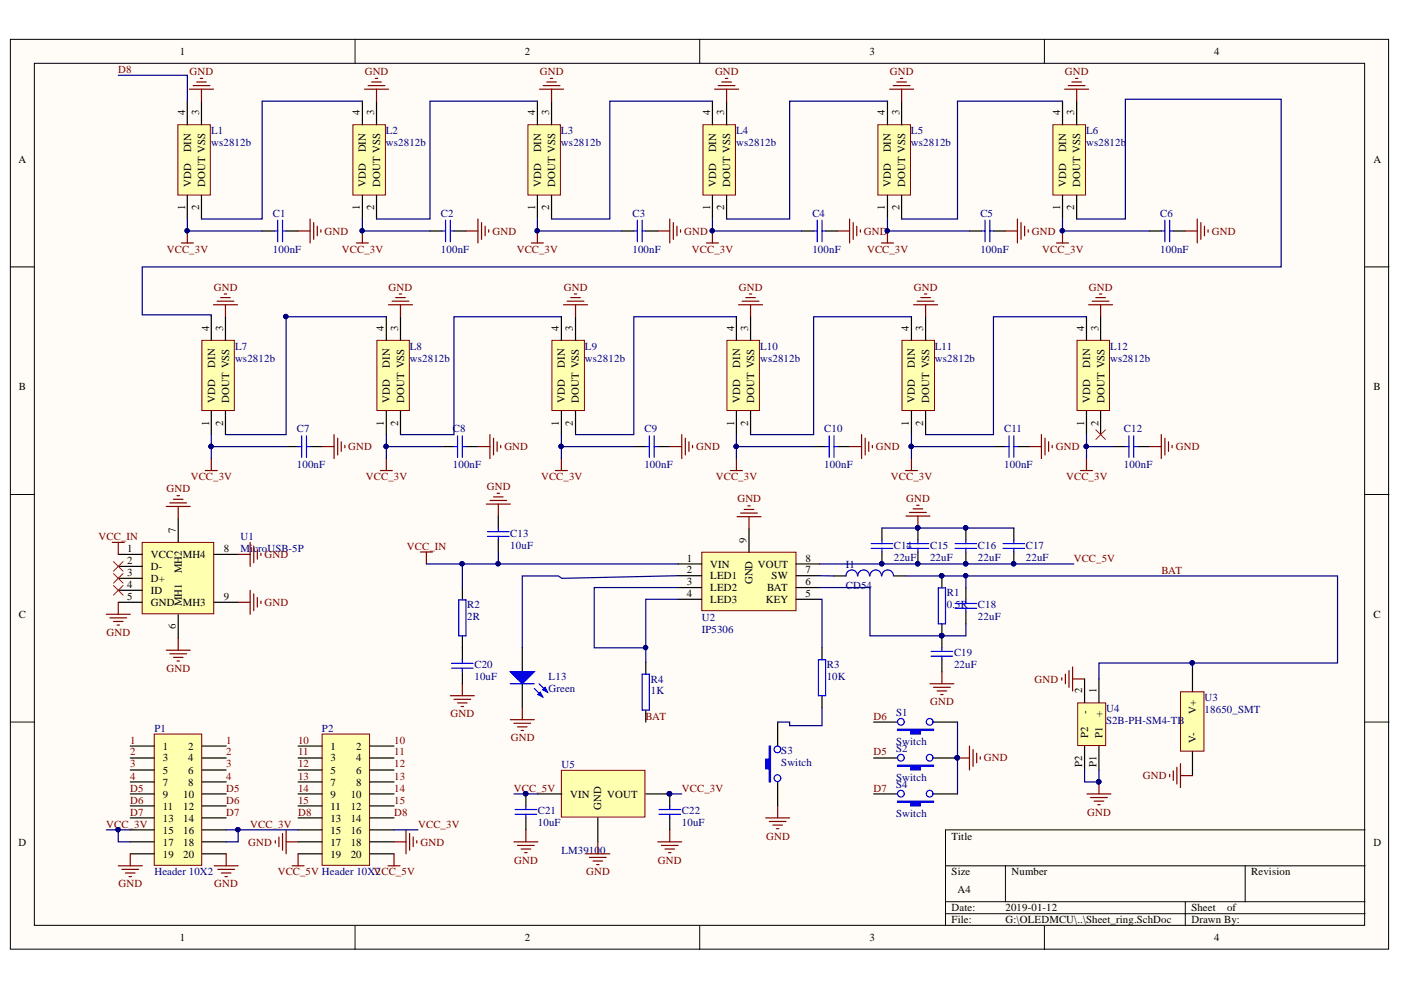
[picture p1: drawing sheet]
<svg xmlns="http://www.w3.org/2000/svg" width="297mm" height="210mm" viewBox="0 0 297 210" stroke-linecap="round" stroke-linejoin="round" font-family="sans-serif">
<defs><g id="words">
<g font-size="2.3">
<text x="38.2" y="11.7">1</text>
<text x="111.2" y="11.7">2</text>
<text x="184.3" y="11.7">3</text>
<text x="257.4" y="11.7">4</text>
<text x="39.3" y="24.4" transform="rotate(-90 39.3 24.4)">4</text>
<text x="42.2" y="24.4" transform="rotate(-90 42.2 24.4)">3</text>
<text x="76.3" y="24.4" transform="rotate(-90 76.3 24.4)">4</text>
<text x="79.4" y="24.4" transform="rotate(-90 79.4 24.4)">3</text>
<text x="113.4" y="24.4" transform="rotate(-90 113.4 24.4)">4</text>
<text x="116.4" y="24.4" transform="rotate(-90 116.4 24.4)">3</text>
<text x="150.6" y="24.4" transform="rotate(-90 150.6 24.4)">4</text>
<text x="153.5" y="24.4" transform="rotate(-90 153.5 24.4)">3</text>
<text x="187.6" y="24.4" transform="rotate(-90 187.6 24.4)">4</text>
<text x="190.7" y="24.4" transform="rotate(-90 190.7 24.4)">3</text>
<text x="224.8" y="24.4" transform="rotate(-90 224.8 24.4)">4</text>
<text x="227.7" y="24.4" transform="rotate(-90 227.7 24.4)">3</text>
<text x="3.9" y="34.5">A</text>
<text x="40.5" y="32.3" transform="rotate(-90 40.5 32.3)">DIN</text>
<text x="77.6" y="32.3" transform="rotate(-90 77.6 32.3)">DIN</text>
<text x="114.7" y="32.3" transform="rotate(-90 114.7 32.3)">DIN</text>
<text x="151.8" y="32.3" transform="rotate(-90 151.8 32.3)">DIN</text>
<text x="188.9" y="32.3" transform="rotate(-90 188.9 32.3)">DIN</text>
<text x="226" y="32.3" transform="rotate(-90 226 32.3)">DIN</text>
<text x="291.2" y="34.5">A</text>
<text x="40.5" y="39.6" transform="rotate(-90 40.5 39.6)">VDD</text>
<text x="43.5" y="39.6" transform="rotate(-90 43.5 39.6)">DOUT VSS</text>
<text x="77.6" y="39.6" transform="rotate(-90 77.6 39.6)">VDD</text>
<text x="80.6" y="39.6" transform="rotate(-90 80.6 39.6)">DOUT VSS</text>
<text x="114.7" y="39.6" transform="rotate(-90 114.7 39.6)">VDD</text>
<text x="117.7" y="39.6" transform="rotate(-90 117.7 39.6)">DOUT VSS</text>
<text x="151.8" y="39.6" transform="rotate(-90 151.8 39.6)">VDD</text>
<text x="154.8" y="39.6" transform="rotate(-90 154.8 39.6)">DOUT VSS</text>
<text x="188.9" y="39.6" transform="rotate(-90 188.9 39.6)">VDD</text>
<text x="191.9" y="39.6" transform="rotate(-90 191.9 39.6)">DOUT VSS</text>
<text x="226" y="39.6" transform="rotate(-90 226 39.6)">VDD</text>
<text x="229" y="39.6" transform="rotate(-90 229 39.6)">DOUT VSS</text>
<text x="39.3" y="44.6" transform="rotate(-90 39.3 44.6)">1</text>
<text x="42.2" y="44.6" transform="rotate(-90 42.2 44.6)">2</text>
<text x="76.3" y="44.6" transform="rotate(-90 76.3 44.6)">1</text>
<text x="79.4" y="44.6" transform="rotate(-90 79.4 44.6)">2</text>
<text x="113.4" y="44.6" transform="rotate(-90 113.4 44.6)">1</text>
<text x="116.4" y="44.6" transform="rotate(-90 116.4 44.6)">2</text>
<text x="150.6" y="44.6" transform="rotate(-90 150.6 44.6)">1</text>
<text x="153.5" y="44.6" transform="rotate(-90 153.5 44.6)">2</text>
<text x="187.6" y="44.6" transform="rotate(-90 187.6 44.6)">1</text>
<text x="190.7" y="44.6" transform="rotate(-90 190.7 44.6)">2</text>
<text x="224.8" y="44.6" transform="rotate(-90 224.8 44.6)">1</text>
<text x="227.7" y="44.6" transform="rotate(-90 227.7 44.6)">2</text>
<text x="44.3" y="70.2" transform="rotate(-90 44.3 70.2)">4</text>
<text x="47.3" y="70.2" transform="rotate(-90 47.3 70.2)">3</text>
<text x="81.4" y="70.2" transform="rotate(-90 81.4 70.2)">4</text>
<text x="84.4" y="70.2" transform="rotate(-90 84.4 70.2)">3</text>
<text x="118.5" y="70.2" transform="rotate(-90 118.5 70.2)">4</text>
<text x="121.5" y="70.2" transform="rotate(-90 121.5 70.2)">3</text>
<text x="155.7" y="70.2" transform="rotate(-90 155.7 70.2)">4</text>
<text x="158.6" y="70.2" transform="rotate(-90 158.6 70.2)">3</text>
<text x="192.7" y="70.2" transform="rotate(-90 192.7 70.2)">4</text>
<text x="195.8" y="70.2" transform="rotate(-90 195.8 70.2)">3</text>
<text x="229.8" y="70.2" transform="rotate(-90 229.8 70.2)">4</text>
<text x="232.9" y="70.2" transform="rotate(-90 232.9 70.2)">3</text>
<text x="4" y="82.7">B</text>
<text x="45.6" y="78" transform="rotate(-90 45.6 78)">DIN</text>
<text x="82.6" y="78" transform="rotate(-90 82.6 78)">DIN</text>
<text x="119.8" y="78" transform="rotate(-90 119.8 78)">DIN</text>
<text x="156.9" y="78" transform="rotate(-90 156.9 78)">DIN</text>
<text x="194" y="78" transform="rotate(-90 194 78)">DIN</text>
<text x="231.1" y="78" transform="rotate(-90 231.1 78)">DIN</text>
<text x="291.2" y="82.7">B</text>
<text x="45.6" y="85.4" transform="rotate(-90 45.6 85.4)">VDD</text>
<text x="48.6" y="85.4" transform="rotate(-90 48.6 85.4)">DOUT VSS</text>
<text x="82.6" y="85.4" transform="rotate(-90 82.6 85.4)">VDD</text>
<text x="85.7" y="85.4" transform="rotate(-90 85.7 85.4)">DOUT VSS</text>
<text x="119.8" y="85.4" transform="rotate(-90 119.8 85.4)">VDD</text>
<text x="122.7" y="85.4" transform="rotate(-90 122.7 85.4)">DOUT VSS</text>
<text x="156.9" y="85.4" transform="rotate(-90 156.9 85.4)">VDD</text>
<text x="159.9" y="85.4" transform="rotate(-90 159.9 85.4)">DOUT VSS</text>
<text x="194" y="85.4" transform="rotate(-90 194 85.4)">VDD</text>
<text x="197" y="85.4" transform="rotate(-90 197 85.4)">DOUT VSS</text>
<text x="231.1" y="85.4" transform="rotate(-90 231.1 85.4)">VDD</text>
<text x="234.2" y="85.4" transform="rotate(-90 234.2 85.4)">DOUT VSS</text>
<text x="44.3" y="90.4" transform="rotate(-90 44.3 90.4)">1</text>
<text x="47.3" y="90.4" transform="rotate(-90 47.3 90.4)">2</text>
<text x="81.4" y="90.4" transform="rotate(-90 81.4 90.4)">1</text>
<text x="84.4" y="90.4" transform="rotate(-90 84.4 90.4)">2</text>
<text x="118.5" y="90.4" transform="rotate(-90 118.5 90.4)">1</text>
<text x="121.5" y="90.4" transform="rotate(-90 121.5 90.4)">2</text>
<text x="155.7" y="90.4" transform="rotate(-90 155.7 90.4)">1</text>
<text x="158.6" y="90.4" transform="rotate(-90 158.6 90.4)">2</text>
<text x="192.7" y="90.4" transform="rotate(-90 192.7 90.4)">1</text>
<text x="195.8" y="90.4" transform="rotate(-90 195.8 90.4)">2</text>
<text x="229.8" y="90.4" transform="rotate(-90 229.8 90.4)">1</text>
<text x="232.9" y="90.4" transform="rotate(-90 232.9 90.4)">2</text>
<text x="37.3" y="112.9" transform="rotate(-90 37.3 112.9)">7</text>
<text x="27" y="117.1">1</text>
<text x="27" y="119.6">2</text>
<text x="32" y="118.3">VCC</text>
<text x="38.7" y="118.3">MH4</text>
<text x="47.5" y="117.1">8</text>
<text x="145.6" y="119.1">1</text>
<text x="158.3" y="115" transform="rotate(-90 158.3 115)">9</text>
<text x="170.8" y="119.1">8</text>
<text x="27" y="122.1">3</text>
<text x="27" y="124.7">4</text>
<text x="32" y="120.9">D-</text>
<text x="32" y="123.4">D+</text>
<text x="32" y="125.9">ID</text>
<text x="38.6" y="121.5" transform="rotate(-90 38.6 121.5)">MH2</text>
<text x="145.6" y="121.5">2</text>
<text x="145.6" y="124.1">3</text>
<text x="150.6" y="120.4">VIN</text>
<text x="150.6" y="122.8">LED1</text>
<text x="150.6" y="125.4">LED2</text>
<text x="159.5" y="123.8" transform="rotate(-90 159.5 123.8)">GND</text>
<text x="160.6" y="120.4">VOUT</text>
<text x="162.7" y="125.4">BAT</text>
<text x="163.6" y="122.8">SW</text>
<text x="170.8" y="124.1">6</text>
<text x="170.8" y="121.5">7</text>
<text x="4" y="131">C</text>
<text x="27" y="127.2">5</text>
<text x="32" y="128.5">GND</text>
<text x="38.6" y="128.6" transform="rotate(-90 38.6 128.6)">MH1</text>
<text x="38.7" y="128.5">MH3</text>
<text x="47.5" y="127.2">9</text>
<text x="145.6" y="126.5">4</text>
<text x="150.6" y="127.8">LED3</text>
<text x="162.3" y="127.8">KEY</text>
<text x="170.8" y="126.5">5</text>
<text x="291.2" y="131">C</text>
<text x="37.3" y="133.5" transform="rotate(-90 37.3 133.5)">6</text>
<text x="229.4" y="146.9" transform="rotate(-90 229.4 146.9)">2</text>
<text x="232.5" y="146.9" transform="rotate(-90 232.5 146.9)">1</text>
<text x="230.7" y="151.5" transform="rotate(-90 230.7 151.5)">-</text>
<text x="233.7" y="152.1" transform="rotate(-90 233.7 152.1)">+</text>
<text x="253.6" y="151.4" transform="rotate(-90 253.6 151.4)">V+</text>
<text x="34.5" y="158.9">1</text>
<text x="34.5" y="161.4">3</text>
<text x="39.9" y="158.9">2</text>
<text x="39.9" y="161.4">4</text>
<text x="70" y="158.9">1</text>
<text x="70" y="161.4">3</text>
<text x="75.5" y="158.9">2</text>
<text x="75.5" y="161.4">4</text>
<text x="230.7" y="156.5" transform="rotate(-90 230.7 156.5)">P2</text>
<text x="233.7" y="156.5" transform="rotate(-90 233.7 156.5)">P1</text>
<text x="253.6" y="157.6" transform="rotate(-90 253.6 157.6)">V-</text>
<text x="34.5" y="164.1">5</text>
<text x="34.5" y="166.6">7</text>
<text x="39.9" y="164.1">6</text>
<text x="39.9" y="166.6">8</text>
<text x="70" y="164.1">5</text>
<text x="70" y="166.6">7</text>
<text x="75.5" y="164.1">6</text>
<text x="75.5" y="166.6">8</text>
<text x="229.4" y="162.7" transform="rotate(-90 229.4 162.7)">P2</text>
<text x="232.5" y="162.7" transform="rotate(-90 232.5 162.7)">P1</text>
<text x="34.5" y="169.1">9</text>
<text x="34.5" y="171.7">11</text>
<text x="38.8" y="169.1">10</text>
<text x="38.8" y="171.7">12</text>
<text x="70" y="169.1">9</text>
<text x="70" y="171.7">11</text>
<text x="74.4" y="169.1">10</text>
<text x="74.4" y="171.7">12</text>
<text x="120.9" y="169.1">VIN</text>
<text x="127.5" y="171.7" transform="rotate(-90 127.5 171.7)">GND</text>
<text x="128.8" y="169.1">VOUT</text>
<text x="3.9" y="179.3">D</text>
<text x="34.5" y="174.2">13</text>
<text x="34.5" y="176.7">15</text>
<text x="34.5" y="179.3">17</text>
<text x="38.8" y="174.2">14</text>
<text x="38.8" y="176.7">16</text>
<text x="38.8" y="179.3">18</text>
<text x="70" y="174.2">13</text>
<text x="70" y="176.7">15</text>
<text x="70" y="179.3">17</text>
<text x="74.4" y="174.2">14</text>
<text x="74.4" y="176.7">16</text>
<text x="74.4" y="179.3">18</text>
<text x="201.8" y="178">Title</text>
<text x="291.2" y="179.3">D</text>
<text x="34.5" y="181.8">19</text>
<text x="38.8" y="181.8">20</text>
<text x="70" y="181.8">19</text>
<text x="74.4" y="181.8">20</text>
<text x="201.8" y="185.6">Size</text>
<text x="214.4" y="185.6">Number</text>
<text x="265.3" y="185.6">Revision</text>
<text x="203" y="189.4">A4</text>
<text x="201.8" y="193.2">Date:</text>
<text x="201.8" y="195.8">File:</text>
<text x="213.2" y="193.2">2019-01-12</text>
<text x="213.2" y="195.8">G:\OLEDMCU\..\Sheet_ring.SchDoc</text>
<text x="252.6" y="193.2">Sheet</text>
<text x="252.6" y="195.8">Drawn By:</text>
<text x="260.2" y="193.2">of</text>
<text x="38.2" y="199.6">1</text>
<text x="111.2" y="199.6">2</text>
<text x="184.3" y="199.6">3</text>
<text x="257.4" y="199.6">4</text>
</g>
<g font-size="2.3" fill="#800000">
<text x="25" y="15.5">D8</text>
<text x="40.2" y="15.9">GND</text>
<text x="77.3" y="15.9">GND</text>
<text x="114.5" y="15.9">GND</text>
<text x="151.6" y="15.9">GND</text>
<text x="188.6" y="15.9">GND</text>
<text x="225.8" y="15.9">GND</text>
<text x="35.4" y="53.6">VCC_3V</text>
<text x="68.8" y="49.8">GND</text>
<text x="72.5" y="53.6">VCC_3V</text>
<text x="104.4" y="49.8">GND</text>
<text x="109.6" y="53.6">VCC_3V</text>
<text x="145.1" y="49.8">GND</text>
<text x="146.7" y="53.6">VCC_3V</text>
<text x="183.1" y="49.8">GND</text>
<text x="183.8" y="53.6">VCC_3V</text>
<text x="218.8" y="49.8">GND</text>
<text x="221" y="53.6">VCC_3V</text>
<text x="256.9" y="49.8">GND</text>
<text x="45.3" y="61.6">GND</text>
<text x="82.4" y="61.6">GND</text>
<text x="119.5" y="61.6">GND</text>
<text x="156.7" y="61.6">GND</text>
<text x="193.7" y="61.6">GND</text>
<text x="230.9" y="61.6">GND</text>
<text x="73.9" y="95.4">GND</text>
<text x="106.9" y="95.4">GND</text>
<text x="147.6" y="95.4">GND</text>
<text x="185.7" y="95.4">GND</text>
<text x="223.8" y="95.4">GND</text>
<text x="249.3" y="95.4">GND</text>
<text x="40.4" y="101.8">VCC_3V</text>
<text x="77.6" y="101.8">VCC_3V</text>
<text x="114.7" y="101.8">VCC_3V</text>
<text x="151.8" y="101.8">VCC_3V</text>
<text x="188.9" y="101.8">VCC_3V</text>
<text x="226" y="101.8">VCC_3V</text>
<text x="35.3" y="104.4">GND</text>
<text x="103.2" y="103.9">GND</text>
<text x="156.3" y="106.5">GND</text>
<text x="192.1" y="106.4">GND</text>
<text x="20.9" y="114.5">VCC_IN</text>
<text x="56.1" y="118.3">GND</text>
<text x="86.3" y="116.6">VCC_IN</text>
<text x="227.6" y="119.1">VCC_5V</text>
<text x="246.3" y="121.6">BAT</text>
<text x="56.1" y="128.5">GND</text>
<text x="22.6" y="134.8">GND</text>
<text x="35.3" y="142.4">GND</text>
<text x="197.2" y="149.5">GND</text>
<text x="219.4" y="144.7">GND</text>
<text x="95.5" y="152.1">GND</text>
<text x="136.9" y="152.6">BAT</text>
<text x="185.2" y="152.6">D6</text>
<text x="27.6" y="157.6">1</text>
<text x="27.6" y="160.2">2</text>
<text x="48" y="157.6">1</text>
<text x="48" y="160.2">2</text>
<text x="63.2" y="157.6">10</text>
<text x="63.2" y="160.2">11</text>
<text x="83.6" y="157.6">10</text>
<text x="83.6" y="160.2">11</text>
<text x="108.3" y="157.1">GND</text>
<text x="185.2" y="160.2">D5</text>
<text x="208.6" y="161.4">GND</text>
<text x="27.6" y="162.7">3</text>
<text x="27.6" y="165.3">4</text>
<text x="27.6" y="167.9">D5</text>
<text x="48" y="162.7">3</text>
<text x="48" y="165.3">4</text>
<text x="48" y="167.9">D5</text>
<text x="63.2" y="162.7">12</text>
<text x="63.2" y="165.3">13</text>
<text x="63.2" y="167.9">14</text>
<text x="83.6" y="162.7">12</text>
<text x="83.6" y="165.3">13</text>
<text x="83.6" y="167.9">14</text>
<text x="109" y="167.9">VCC_5V</text>
<text x="144.6" y="167.9">VCC_3V</text>
<text x="185.2" y="167.9">D7</text>
<text x="242.3" y="165.3">GND</text>
<text x="27.6" y="170.4">D6</text>
<text x="27.6" y="172.9">D7</text>
<text x="48" y="170.4">D6</text>
<text x="48" y="172.9">D7</text>
<text x="63.2" y="170.4">15</text>
<text x="63.2" y="172.9">D8</text>
<text x="83.6" y="170.4">15</text>
<text x="83.6" y="172.9">D8</text>
<text x="230.5" y="172.9">GND</text>
<text x="22.5" y="175.5">VCC_3V</text>
<text x="52.6" y="179.3">GND</text>
<text x="53" y="175.5">VCC_3V</text>
<text x="88.7" y="175.5">VCC_3V</text>
<text x="89.2" y="179.3">GND</text>
<text x="162.4" y="178">GND</text>
<text x="58.9" y="185.6">VCC_5V Header 10XVCC_5V</text>
<text x="109" y="183.1">GND</text>
<text x="124.3" y="185.6">GND</text>
<text x="139.5" y="183.1">GND</text>
<text x="25.1" y="188.2">GND</text>
<text x="45.4" y="188.2">GND</text>
</g>
<g font-size="2.3" fill="#000080">
<text x="44.8" y="28.5">L1</text>
<text x="81.8" y="28.5">L2</text>
<text x="118.9" y="28.5">L3</text>
<text x="156.1" y="28.5">L4</text>
<text x="193.1" y="28.5">L5</text>
<text x="230.3" y="28.5">L6</text>
<text x="44.8" y="31">ws2812b</text>
<text x="81.8" y="31">ws2812b</text>
<text x="118.9" y="31">ws2812b</text>
<text x="156.1" y="31">ws2812b</text>
<text x="193.1" y="31">ws2812b</text>
<text x="230.3" y="31">ws2812b</text>
<text x="57.9" y="46">C1</text>
<text x="93.5" y="46">C2</text>
<text x="134.1" y="46">C3</text>
<text x="172.2" y="46">C4</text>
<text x="207.9" y="46">C5</text>
<text x="246" y="46">C6</text>
<text x="57.9" y="53.6">100nF</text>
<text x="93.5" y="53.6">100nF</text>
<text x="134.1" y="53.6">100nF</text>
<text x="172.2" y="53.6">100nF</text>
<text x="207.9" y="53.6">100nF</text>
<text x="246" y="53.6">100nF</text>
<text x="49.8" y="74.2">L7</text>
<text x="49.8" y="76.7">ws2812b</text>
<text x="86.9" y="74.2">L8</text>
<text x="86.9" y="76.7">ws2812b</text>
<text x="124" y="74.2">L9</text>
<text x="124" y="76.7">ws2812b</text>
<text x="161.2" y="74.2">L10</text>
<text x="161.2" y="76.7">ws2812b</text>
<text x="198.2" y="74.2">L11</text>
<text x="198.2" y="76.7">ws2812b</text>
<text x="235.3" y="74.2">L12</text>
<text x="235.3" y="76.7">ws2812b</text>
<text x="62.9" y="91.6">C7</text>
<text x="96" y="91.6">C8</text>
<text x="136.6" y="91.6">C9</text>
<text x="174.8" y="91.6">C10</text>
<text x="212.9" y="91.6">C11</text>
<text x="238.3" y="91.6">C12</text>
<text x="62.9" y="99.2">100nF</text>
<text x="96" y="99.2">100nF</text>
<text x="136.6" y="99.2">100nF</text>
<text x="174.8" y="99.2">100nF</text>
<text x="212.9" y="99.2">100nF</text>
<text x="238.3" y="99.2">100nF</text>
<text x="108.2" y="113.8">C13</text>
<text x="51" y="114.5">U1</text>
<text x="51" y="117.1">Mi</text>
<text x="53.7" y="117.1">croUSB-5P</text>
<text x="108.2" y="116.3">10uF</text>
<text x="189.5" y="116.3">C14</text>
<text x="189.5" y="118.8">22uF</text>
<text x="197.2" y="116.3">C15</text>
<text x="197.2" y="118.8">22uF</text>
<text x="207.3" y="116.3">C16</text>
<text x="207.3" y="118.8">22uF</text>
<text x="217.5" y="116.3">C17</text>
<text x="217.5" y="118.8">22uF</text>
<text x="179.3" y="120.4">I1</text>
<text x="179.3" y="124.9">CD54</text>
<text x="99.1" y="129">R2</text>
<text x="99.1" y="131.5">2R</text>
<text x="148.8" y="131.6">U2</text>
<text x="200.7" y="126.5">R1</text>
<text x="200.7" y="129">0.5R</text>
<text x="207.3" y="129">C18</text>
<text x="207.3" y="131.5">22uF</text>
<text x="148.8" y="134.1">IP5306</text>
<text x="100.6" y="141.7">C20</text>
<text x="175.3" y="141.7">R3</text>
<text x="202.3" y="139.1">C19</text>
<text x="202.3" y="141.7">22uF</text>
<text x="100.6" y="144.2">10uF</text>
<text x="116.3" y="144.2">L13</text>
<text x="116.3" y="146.7">Green</text>
<text x="138" y="144.7">R4</text>
<text x="138" y="147.2">1K</text>
<text x="175.3" y="144.2">10K</text>
<text x="255.4" y="148.7">U3</text>
<text x="32.7" y="155.1">P1</text>
<text x="68.3" y="155.1">P2</text>
<text x="190" y="151.8">S1</text>
<text x="234.5" y="151.1">U4</text>
<text x="234.5" y="153.6">S2B-PH-SM4-TB</text>
<text x="255.4" y="151.2">18650_SMT</text>
<text x="165.6" y="159.9">S3</text>
<text x="190" y="157.9">Switch</text>
<text x="190" y="159.4">S2</text>
<text x="119" y="162.8">U5</text>
<text x="165.6" y="162.5">Switch</text>
<text x="190" y="165.6">Switch</text>
<text x="190" y="167.1">S4</text>
<text x="114" y="172.7">C21</text>
<text x="144.6" y="172.7">C22</text>
<text x="190" y="173.2">Switch</text>
<text x="114" y="175.2">10uF</text>
<text x="144.6" y="175.2">10uF</text>
<text x="32.7" y="185.6">Header 10X2</text>
<text x="79.6" y="185.6">2</text>
<text x="119" y="181.1">LM39100</text>
</g>
</g></defs>
<g fill="#fffcf8" stroke="#000" stroke-width=".21">
<path d="M2.2 8.3h292.2v192.9h-292.2z"/>
<path d="M7.3 13.4h282v182.8h-282z"/>
</g>
<g fill="none" stroke="#000" stroke-width=".21">
<path d="M75.3 8.3v5.1M148.4 8.3v5.1M221.4 8.3v5.1M2.2 56.6h5.1M289.4 56.6h5.1M2.2 104.8h5.1M289.4 104.8h5.1M2.2 153.1h5.1M289.4 153.1h5.1M289.4 176h-88.9v20.3M75.3 196.3v5M148.4 196.3v5"/>
<path d="M200.5 183.6h88.9M200.5 191.2h88.9M200.5 193.7h88.9M213.2 183.6v7.6M221.4 196.3v5M251.3 191.2v5.1M264 183.6v7.6"/>
</g>
<path d="M191.2 72.2h6.9v14.8h-6.9z" fill="#ffffb0" stroke="#800000" stroke-width=".21"/>
<path d="M193.2 67.2v5M196.2 67.2v5M193.2 87.1v5M196.2 87.1v5" fill="none" stroke="#000" stroke-width=".25"/>
<path d="M117 72.2h6.9v14.8h-6.9z" fill="#ffffb0" stroke="#800000" stroke-width=".21"/>
<path d="M119 67.2v5M122 67.2v5M119 87.1v5M122 87.1v5" fill="none" stroke="#000" stroke-width=".25"/>
<path d="M154.1 72.2h6.9v14.8h-6.9z" fill="#ffffb0" stroke="#800000" stroke-width=".21"/>
<path d="M156.1 67.2v5M159.1 67.2v5M156.1 87.1v5M159.1 87.1v5" fill="none" stroke="#000" stroke-width=".25"/>
<path d="M228.3 72.2h6.9v14.8h-6.9z" fill="#ffffb0" stroke="#800000" stroke-width=".21"/>
<path d="M230.4 67.2v5M233.4 67.2v5M230.4 87.1v5M233.4 87.1v5" fill="none" stroke="#000" stroke-width=".25"/>
<path d="M79.9 72.2h6.9v14.8h-6.9z" fill="#ffffb0" stroke="#800000" stroke-width=".21"/>
<path d="M81.9 67.2v5M84.9 67.2v5M81.9 87.1v5M84.9 87.1v5" fill="none" stroke="#000" stroke-width=".25"/>
<path d="M42.8 72.2h6.9v14.8h-6.9z" fill="#ffffb0" stroke="#800000" stroke-width=".21"/>
<path d="M44.8 67.2v5M47.8 67.2v5M44.8 87.1v5M47.8 87.1v5" fill="none" stroke="#000" stroke-width=".25"/>
<path d="M37.7 26.5h6.9v14.9h-6.9z" fill="#ffffb0" stroke="#800000" stroke-width=".21"/>
<path d="M39.7 21.4v5.1M42.7 21.4v5.1M39.7 41.4v5M42.7 41.4v5" fill="none" stroke="#000" stroke-width=".25"/>
<path d="M74.8 26.5h6.9v14.9h-6.9z" fill="#ffffb0" stroke="#800000" stroke-width=".21"/>
<path d="M76.8 21.4v5.1M79.8 21.4v5.1M76.8 41.4v5M79.8 41.4v5" fill="none" stroke="#000" stroke-width=".25"/>
<path d="M186.1 26.5h6.9v14.9h-6.9z" fill="#ffffb0" stroke="#800000" stroke-width=".21"/>
<path d="M188.2 21.4v5.1M191.2 21.4v5.1M188.2 41.4v5M191.2 41.4v5" fill="none" stroke="#000" stroke-width=".25"/>
<path d="M111.9 26.5h6.9v14.9h-6.9z" fill="#ffffb0" stroke="#800000" stroke-width=".21"/>
<path d="M113.9 21.4v5.1M116.9 21.4v5.1M113.9 41.4v5M116.9 41.4v5" fill="none" stroke="#000" stroke-width=".25"/>
<path d="M149 26.5h6.9v14.9h-6.9z" fill="#ffffb0" stroke="#800000" stroke-width=".21"/>
<path d="M151.1 21.4v5.1M154 21.4v5.1M151.1 41.4v5M154 41.4v5" fill="none" stroke="#000" stroke-width=".25"/>
<path d="M223.2 26.5h7v14.9h-7z" fill="#ffffb0" stroke="#800000" stroke-width=".21"/>
<g fill="none" stroke="#000" stroke-width=".25">
<path d="M225.3 21.4v5.1M228.3 21.4v5.1M55.6 49h2.5M60.7 49h2.5M91.2 49h2.5M96.2 49h2.6M131.8 49h2.6M136.9 49h2.6M170 49h2.5M175 49h2.6M205.5 49h2.6M210.6 49h2.6"/>
<path d="M225.3 41.4v5M228.3 41.4v5M243.7 49h2.5M248.8 49h2.5M60.7 94.7h2.5M65.7 94.7h2.6M93.7 94.7h2.5M98.8 94.7h2.5M134.4 94.7h2.5M139.5 94.7h2.5M172.5 94.7h2.5M177.6 94.7h2.5"/>
<path d="M210.6 94.7h2.6M215.7 94.7h2.6M236 94.7h2.6M241.1 94.7h2.6"/>
</g>
<g fill="none" stroke="#00f" stroke-width=".25">
<path d="M58.1 49h.8M58.9 46.7v4.6M59.9 49h.8M59.9 46.7v4.6M93.7 49h.8M94.5 46.7v4.6M95.5 49h.7M95.5 46.7v4.6M134.4 49h.7M135.1 46.7v4.6M136.2 49h.7M136.2 46.7v4.6"/>
<path d="M172.5 49h.8M173.3 46.7v4.6M174.3 49h.7M174.3 46.7v4.6M208.1 49h.8M208.9 46.7v4.6M209.9 49h.7M209.9 46.7v4.6M246.2 49h.8M247 46.7v4.6M248 49h.8M248 46.7v4.6"/>
<path d="M63.2 94.7h.8M64 92.4v4.6M65 94.7h.7M65 92.4v4.6M96.2 94.7h.8M97 92.4v4.6M98 94.7h.8M98 92.4v4.6M136.9 94.7h.8M137.7 92.4v4.6M138.7 94.7h.8M138.7 92.4v4.6"/>
<path d="M175 94.7h.8M175.8 92.4v4.6M176.8 94.7h.8M176.8 92.4v4.6M213.2 94.7h.7M213.9 92.4v4.6M215 94.7h.7M215 92.4v4.6M238.6 94.7h.8M239.4 92.4v4.6M240.4 94.7h.7M240.4 92.4v4.6"/>
</g>
<g fill="none" stroke="#800000" stroke-width=".25">
<path d="M40.2 18.9h5.1M40.9 18.1h3.6M41.7 17.4h2M42.5 16.6h.5M42.7 18.9v2.5M77.3 18.9h5.1M78 18.1h3.6M78.8 17.4h2M79.6 16.6h.5M79.8 18.9v2.5M114.4 18.9h5.1M115.2 18.1h3.5"/>
<path d="M115.9 17.4h2.1M116.7 16.6h.5M116.9 18.9v2.5M151.5 18.9h5.1M152.3 18.1h3.5M153 17.4h2.1M153.8 16.6h.5M154 18.9v2.5M188.6 18.9h5.1M189.4 18.1h3.5M190.1 17.4h2.1M190.9 16.6h.5"/>
<path d="M191.2 18.9v2.5M225.7 18.9h5.1M226.5 18.1h3.6M227.3 17.4h2M228 16.6h.5M228.3 18.9v2.5M38.4 51.5h2.6M39.7 49v2.5M63.2 49h2.5M65.7 46.4v5.1M66.5 47.2v3.6M67.3 48v2"/>
<path d="M68 48.7v.5M75.6 51.5h2.5M76.8 49v2.5M98.8 49h2.5M101.3 46.4v5.1M102.1 47.2v3.6M102.9 48v2M103.6 48.7v.5M112.7 51.5h2.5M113.9 49v2.5M139.5 49h2.5M142 46.4v5.1"/>
<path d="M142.8 47.2v3.6M143.5 48v2M144.3 48.7v.5M149.8 51.5h2.5M151.1 49v2.5M177.6 49h2.5M180.1 46.4v5.1M180.9 47.2v3.6M181.7 48v2M182.4 48.7v.5M186.9 51.5h2.5M188.2 49v2.5"/>
<path d="M213.2 49h2.5M215.7 46.4v5.1M216.5 47.2v3.6M217.2 48v2M218 48.7v.5M224 51.5h2.5M225.3 49v2.5M251.3 49h2.5M253.8 46.4v5.1M254.6 47.2v3.6M255.4 48v2M256.1 48.7v.5"/>
<path d="M45.3 64.6h5M46 63.9h3.6M46.8 63.1h2M47.5 62.3h.6M47.8 64.6v2.6M82.4 64.6h5.1M83.1 63.9h3.6M83.9 63.1h2M84.7 62.3h.5M84.9 64.6v2.6M119.5 64.6h5.1M120.2 63.9h3.6"/>
<path d="M121 63.1h2M121.8 62.3h.5M122 64.6v2.6M156.6 64.6h5.1M157.4 63.9h3.5M158.1 63.1h2.1M158.9 62.3h.5M159.1 64.6v2.6M193.7 64.6h5.1M194.5 63.9h3.5M195.2 63.1h2.1M196 62.3h.5"/>
<path d="M196.2 64.6v2.6M230.8 64.6h5.1M231.6 63.9h3.5M232.3 63.1h2.1M233.1 62.3h.5M233.4 64.6v2.6M43.5 99.8h2.6M44.8 97.2v2.6M68.3 94.7h2.5M70.8 92.1v5.1M71.6 92.9v3.6M72.4 93.7v2"/>
<path d="M73.1 94.4v.5M80.6 99.8h2.6M81.9 97.2v2.6M101.3 94.7h2.6M103.9 92.1v5.1M104.6 92.9v3.6M105.4 93.7v2M106.2 94.4v.5M117.8 99.8h2.5M119 97.2v2.6M142 94.7h2.5M144.5 92.1v5.1"/>
<path d="M145.3 92.9v3.6M146.1 93.7v2M146.8 94.4v.5M154.9 99.8h2.5M156.1 97.2v2.6M180.1 94.7h2.6M182.7 92.1v5.1M183.4 92.9v3.6M184.2 93.7v2M185 94.4v.5M192 99.8h2.5M193.2 97.2v2.6"/>
<path d="M218.3 94.7h2.5M220.8 92.1v5.1M221.6 92.9v3.6M222.3 93.7v2M223.1 94.4v.5M229.1 99.8h2.5M230.4 97.2v2.6M243.7 94.7h2.5M246.2 92.1v5.1M247 92.9v3.6M247.7 93.7v2M248.5 94.4v.5"/>
</g>
<g fill="#000080" stroke="#000080" stroke-width=".21">
<circle cx="39.7" cy="48.9" r=".46"/>
<circle cx="76.8" cy="48.9" r=".46"/>
<circle cx="113.9" cy="48.9" r=".46"/>
<circle cx="151" cy="48.9" r=".46"/>
<circle cx="188.1" cy="48.9" r=".46"/>
<circle cx="225.2" cy="48.9" r=".46"/>
</g>
<path d="M232.3 91.1l2.1 2.1M234.4 91.1l-2.1 2.1" fill="none" stroke="#f00" stroke-width=".21"/>
<path d="M32.7 155.6h10.1v27.9h-10.1z" fill="#ffffb0" stroke="#800000" stroke-width=".21"/>
<g fill="none" stroke="#000" stroke-width=".25">
<path d="M27.6 158.2h5.1M42.9 158.2h5.1M27.6 160.7h5.1M27.6 163.3h5.1M27.6 165.8h5.1M27.6 168.3h5.1M27.6 170.9h5.1M27.6 173.4h5.1M27.6 176h5.1M27.6 178.5h5.1M42.9 160.7h5.1M42.9 163.3h5.1"/>
<path d="M42.9 165.8h5.1M42.9 168.3h5.1M42.9 170.9h5.1M42.9 173.4h5.1M42.9 176h5.1M42.9 178.5h5.1M27.6 181h5.1M42.9 181h5.1"/>
</g>
<path d="M68.3 155.6h10.1v27.9h-10.1z" fill="#ffffb0" stroke="#800000" stroke-width=".21"/>
<g fill="none" stroke="#000" stroke-width=".25">
<path d="M63.2 158.2h5.1M78.5 158.2h5M63.2 160.7h5.1M63.2 163.3h5.1M63.2 165.8h5.1M63.2 168.3h5.1M63.2 170.9h5.1M63.2 173.4h5.1M63.2 176h5.1M63.2 178.5h5.1M78.5 160.7h5M78.5 163.3h5"/>
<path d="M78.5 165.8h5M78.5 168.3h5M78.5 170.9h5M78.5 173.4h5M78.5 176h5M78.5 178.5h5M63.2 181h5.1M78.5 181h5"/>
</g>
<g fill="none" stroke="#800000" stroke-width=".25">
<path d="M58.4 178.2v.5M59.1 177.5v2M59.9 176.7v3.6M60.7 176v5M60.7 178.5h2.5M83.5 178.5h2.6M86.1 176v5M86.8 176.7v3.6M87.6 177.5v2M88.4 178.2v.5M25.1 183.6h5.1M25.8 184.3h3.6"/>
<path d="M26.6 185.1h2M27.4 185.9h.5M27.6 181v2.6M45.4 183.6h5.1M46.2 184.3h3.5M46.9 185.1h2.1M47.7 185.9h.5M48 181v2.6M61.9 183.6h2.6M63.2 181v2.6M82.3 183.6h2.5M83.5 181v2.6"/>
</g>
<path d="M30.1 115h15.2v15.1h-15.2z" fill="#ffffb0" stroke="#800000" stroke-width=".21"/>
<path d="M25.1 117.5h5.1M37.8 109.9v5M45.4 117.5h5.1M25.1 120.1h5.1M25.1 122.6h5.1M25.1 125.2h5.1M25.1 127.7h5.1M37.8 130.3v5M45.4 127.7h5.1" fill="none" stroke="#000" stroke-width=".25"/>
<g fill="none" stroke="#800000" stroke-width=".25">
<path d="M23.8 115h2.5M25.1 115v2.5M35.2 107.4h5.1M36 106.6h3.6M36.8 105.9h2M37.5 105.1h.5M37.8 107.4v2.5M50.5 117.5h2.5M53 115v5.1M53.8 115.8v3.5M54.6 116.5v2.1M55.3 117.3v.5"/>
<path d="M22.5 130.2h5.1M23.3 131h3.6M24.1 131.8h2M24.8 132.5h.5M25.1 127.7v2.5M35.2 137.9h5.1M36 138.6h3.6M36.8 139.4h2M37.8 135.3v2.6M50.5 127.7h2.5M53 125.2v5M53.8 125.9v3.6"/>
<path d="M54.6 126.7v2M55.3 127.4v.6M37.5 140.1h.5"/>
</g>
<path d="M24.1 119.1l2 2M26.1 119.1l-2 2M24.1 124.1l2 2.1M24.1 121.6l2 2M26.1 124.1l-2 2.1M26.1 121.6l-2 2" fill="none" stroke="#f00" stroke-width=".21"/>
<path d="M148.8 117.1h20v12.4h-20z" fill="#ffffb0" stroke="#800000" stroke-width=".21"/>
<path d="M143.8 119.6h5M158.8 112.1v5M168.8 119.6h5M110.7 137.4v5M143.8 127.1h5M143.8 122.1h5M143.8 124.6h5M168.8 127.1h5M168.8 122.1h5M168.8 124.6h5M110.7 145v5" fill="none" stroke="#000" stroke-width=".25"/>
<path d="M108.2 142.4h5.1l-2.6 2.6z" fill="#00f"/>
<path d="M108.2 142.4h5.1l-2.6 2.6zM113.3 146l1.8 1.8M114.3 145l1.8 1.7" fill="none" stroke="#00f" stroke-width=".25"/>
<path d="M114 147.3l.5-.6 .6 1.1z" fill="#00f"/>
<path d="M114 147.3l.5-.6 .6 1.1z" fill="none" stroke="#00f" stroke-width=".25"/>
<path d="M115.1 146.2l.5-.5 .5 1z" fill="#00f"/>
<g fill="none" stroke="#00f" stroke-width=".25">
<path d="M103.4 113.7h4.5M103.4 112.7h4.5M105.7 112v.7M105.7 113.7v.8M184.7 116.3h4.6M184.7 115.3h4.6M187 114.5v.8M187 116.3v.7M192.3 116.3h4.6M192.3 115.3h4.6M194.6 114.5v.8M194.6 116.3v.7"/>
<path d="M202.5 116.3h4.6M202.5 115.3h4.6M204.8 114.5v.8M204.8 116.3v.7M212.7 116.3h4.5M212.7 115.3h4.5M215 114.5v.8M215 116.3v.7M97.3 127.2h1.5v7.6h-1.5zM98 139.9v.8M173.5 139.9h1.5v7.6h-1.5zM181.8 122.1a1.22 1.22 0 0 0-1.2-1.3 1.22 1.22 0 0 0-1.2 1.3"/>
<path d="M184.3 122.1a1.23 1.23 0 0 0-1.2-1.3 1.23 1.23 0 0 0-1.2 1.3M186.9 122.1a1.22 1.22 0 0 0-1.2-1.3 1.22 1.22 0 0 0-1.2 1.3M189.4 122.1a1.22 1.22 0 0 0-1.2-1.3 1.22 1.22 0 0 0-1.2 1.3M197.4 139.1h4.6M197.4 138.1h4.6M198.9 124.7h1.6v7.6h-1.6zM199.7 137.4v.7M199.7 139.1v.8M202.5 129h4.6M202.5 128h4.6M204.8 127.2v.8M204.8 129v.7"/>
<path d="M95.7 141.7h4.6M95.7 140.7h4.6M98 141.7v.7M108.2 145h5.1M115.1 146.2l.5-.5 .5 1z"/>
</g>
<g fill="none" stroke="#800000" stroke-width=".25">
<path d="M103.1 106.9h5.1M103.9 106.1h3.5M104.6 105.4h2.1M105.4 104.6h.5M105.7 106.9v2.5M156.3 109.5h5M157 108.8h3.6M157.8 108h2M158.5 107.3h.6M158.8 109.5v2.6M192.1 109.4h5.1M192.8 108.7h3.6"/>
<path d="M193.6 107.9h2M194.4 107.1h.5M194.6 109.4v2.6M95.5 147.5h5.1M96.2 148.3h3.6M97 149h2M97.8 149.8h.5M98 145v2.5M197.2 145h5M197.9 145.7h3.6M198.7 146.5h2M199.4 147.3h.6"/>
<path d="M199.7 142.4v2.6"/>
</g>
<g fill="none" stroke="#000" stroke-width=".25">
<path d="M105.7 109.4v2.6M105.7 114.5v2.5M187 112v2.5M187 117v2.6M194.6 112v2.5M194.6 117v2.6M204.8 112v2.5M204.8 117v2.6M215 112v2.5M215 117v2.6M98 124.7v2.5M98 134.8v5.1"/>
<path d="M174.3 137.4v2.5M176.8 122.1h2.6M189.5 122.1h2.6M199.7 122.1v2.6M199.7 132.3v5.1M199.7 139.9v2.5M204.8 124.7v2.5M204.8 129.7v2.6M98 142.4v2.6M174.3 147.5v2.5"/>
</g>
<g fill="#000080" stroke="#000080" stroke-width=".21">
<circle cx="194.6" cy="111.9" r=".46"/>
<circle cx="199.6" cy="134.8" r=".46"/>
<circle cx="199.6" cy="122.1" r=".46"/>
<circle cx="194.6" cy="119.5" r=".46"/>
<circle cx="204.7" cy="111.9" r=".46"/>
<circle cx="204.7" cy="119.5" r=".46"/>
<circle cx="214.9" cy="119.5" r=".46"/>
<circle cx="186.9" cy="119.5" r=".46"/>
</g>
<path d="M250.3 146.7h5v12.6h-5z" fill="#ffffb0" stroke="#800000" stroke-width=".21"/>
<path d="M252.8 141.6v5.1M252.8 159.4v5" fill="none" stroke="#000" stroke-width=".25"/>
<path d="M89.1 117h2.6M90.4 117v2.6M162.3 173.4h5.1M163.1 174.2h3.6M163.9 174.9h2M164.6 175.7h.5M164.9 170.9v2.5M248 164.2v.5M248.8 163.4v2.1M249.5 162.7v3.5M250.3 161.9v5.1M250.3 164.4h2.5" fill="none" stroke="#800000" stroke-width=".25"/>
<path d="M228.5 149h5.9v9.1h-5.9z" fill="#ffffb0" stroke="#800000" stroke-width=".21"/>
<path d="M229.9 144v5M229.9 158.3v5M233 144v5M233 158.3v5" fill="none" stroke="#000" stroke-width=".25"/>
<path d="M225.1 143.7v.5M225.9 142.9v2.1M226.6 142.2v3.5M227.4 141.4v5.1M227.4 144h2.5M230.5 168.3h5M231.2 169.1h3.6M232 169.9h2M232.7 170.6h.6M233 165.8v2.5" fill="none" stroke="#800000" stroke-width=".25"/>
<circle cx="232.9" cy="165.8" r=".47" fill="#000080" stroke="#000080" stroke-width=".21"/>
<path d="M119 163.3h17.7v9.9h-17.7z" fill="#ffffb0" stroke="#800000" stroke-width=".21"/>
<path d="M164.9 153.1v5.1M114 168.3h5.1M126.8 173.4v5.1M136.9 168.3h5.1M164.9 165.8v5.1" fill="none" stroke="#000" stroke-width=".25"/>
<circle cx="141.9" cy="168.3" r=".46" fill="#000080" stroke="#000080" stroke-width=".21"/>
<g fill="none" stroke="#800000" stroke-width=".25">
<path d="M109 178.5h5M109.7 179.3h3.6M111.5 176v2.5M126.8 178.5v2.5M139.5 178.5h5M140.2 179.3h3.6M142 176v2.5M110.5 180h2M111.2 180.8h.6M124.2 181h5.1M125 181.8h3.5M125.7 182.6h2.1"/>
<path d="M126.5 183.3h.5M141 180h2M141.7 180.8h.6"/>
</g>
<path d="M163.1 158.2h.3v7.6h-.3v-2.8h-.8v-2h.8z" fill-rule="evenodd" fill="#00f"/>
<g fill="none" stroke="#00f" stroke-width=".25">
<path d="M136.2 142.9h1.5v7.7h-1.5zM163.1 158.2h.3v7.6h-.3v-2.8h-.8v-2h.8zM109.2 172.7h4.6M109.2 171.6h4.6M111.5 170.9v.7M111.5 172.7v.7M139.7 172.7h4.6M139.7 171.6h4.6M142 170.9v.7M142 172.7v.7"/>
<circle cx="164.8" cy="158.9" r=".71"/>
<circle cx="164.8" cy="165" r=".72"/>
</g>
<g fill="none" stroke="#000080" stroke-width=".25">
<path d="M25.1 16h14.6v5.4M76.8 21.4h-21.2v25h-12.9M113.9 21.4h-22.7v25h-11.4M151.1 21.4h-21.8v25h-12.4M188.2 21.4h-20.8v25h-13.4M225.3 21.4h-22.3v25h-11.8M39.7 46.4v2.6h15.9M76.8 46.4v2.6h14.4M113.9 46.4v2.6h17.9M151.1 46.4v2.6h18.9M188.2 46.4v2.6h17.3M225.3 46.4v2.6h18.4"/>
<path d="M228.3 46.4h10.3v-25.4h33v35.6h-241.4v10.2h14.6v.4M60.7 66.8v25.3h-12.9M60.7 67.2h21.2M119 67.2h-22.8v24.9h-11.3M156.1 67.2h-21.7v24.9h-12.4M193.2 67.2h-20.7v24.9h-13.4M230.4 67.2h-19.8v24.9h-14.4M44.8 92.1v5.1M44.8 94.7h15.9M81.9 92.1v5.1M81.9 94.7h11.8M119 92.1v5.1"/>
<path d="M119 94.7h15.4M156.1 92.1v5.1M156.1 94.7h16.4M193.2 92.1v5.1M193.2 94.7h17.4M230.4 92.1v5.1M230.4 94.7h5.6M90.4 119.6h53.4M98 119.6v5.1M105.7 117v2.6M173.8 119.6h53.9M187 112h28"/>
<path d="M136.9 137.4v3M143.8 122.1l-24.7 .5-.7-.5h-7.7v15.3M143.8 124.6h-17.8v12.8h10.9v-10.3h6.9M173.8 127.1h.5v10.3M173.8 124.6h10.7v10.2h20.3v-2.5M173.8 122.1h3M192.1 122.1h91.5v18.5h-30.8v1M204.8 122.1v2.6M174.3 150v3.9h-6.9v-.8h-2.5M252.8 140.6h-19.8v3.4M22.5 176h5.1M25.1 176v2.5h2.5"/>
<path d="M48 176h15.2M50.5 176v2.5h-2.5M83.5 176h5.1M109 168.3h5M142 168.3h2.5M229.9 163.3v2.5h3.1v-2.5"/>
</g>
<g fill="#000080" stroke="#000080" stroke-width=".21">
<circle cx="193.2" cy="94.6" r=".47"/>
<circle cx="119" cy="94.6" r=".47"/>
<circle cx="156.1" cy="94.6" r=".47"/>
<circle cx="230.3" cy="94.6" r=".47"/>
<circle cx="81.8" cy="94.6" r=".47"/>
<circle cx="44.7" cy="94.6" r=".47"/>
<circle cx="39.7" cy="48.9" r=".46"/>
<circle cx="76.8" cy="48.9" r=".46"/>
<circle cx="113.9" cy="48.9" r=".46"/>
<circle cx="151" cy="48.9" r=".46"/>
<circle cx="188.1" cy="48.9" r=".46"/>
<circle cx="225.2" cy="48.9" r=".46"/>
<circle cx="60.6" cy="67.1" r=".46"/>
<circle cx="98" cy="119.5" r=".46"/>
<circle cx="105.6" cy="119.5" r=".46"/>
<circle cx="204.7" cy="111.9" r=".46"/>
<circle cx="194.6" cy="111.9" r=".46"/>
<circle cx="186.9" cy="119.5" r=".46"/>
<circle cx="194.6" cy="119.5" r=".46"/>
<circle cx="204.7" cy="119.5" r=".46"/>
<circle cx="214.9" cy="119.5" r=".46"/>
<circle cx="199.6" cy="134.8" r=".46"/>
<circle cx="204.7" cy="122.1" r=".46"/>
<circle cx="252.8" cy="140.5" r=".47"/>
<circle cx="199.6" cy="122.1" r=".46"/>
<circle cx="232.9" cy="165.8" r=".47"/>
<circle cx="111.4" cy="168.3" r=".46"/>
<circle cx="25" cy="175.9" r=".46"/>
<circle cx="50.4" cy="175.9" r=".46"/>
<circle cx="141.9" cy="168.3" r=".46"/>
<circle cx="136.9" cy="137.3" r=".46"/>
</g>
<path d="M136.9 140.4v2.5M136.9 150.6v2.5M185.2 153.1h5.1M197.9 153.1h5.1M111.5 168.3v2.6M111.5 173.4v2.6M142 168.3v2.6M142 173.4v2.6" fill="none" stroke="#000" stroke-width=".25"/>
<path d="M108.2 152.6h5.1M109 153.4h3.5M109.7 154.1h2.1M110.5 154.9h.5M110.7 150v2.6" fill="none" stroke="#800000" stroke-width=".25"/>
<path d="M190.3 154.6h7.6v.3h-2.8v.7h-2v-.7h-2.8z" fill-rule="evenodd" fill="#00f"/>
<g fill="none" stroke="#00f" stroke-width=".25">
<path d="M190.3 154.6h7.6v.3h-2.8v.7h-2v-.7h-2.8z"/>
<circle cx="191" cy="153" r=".71"/>
<circle cx="197.1" cy="153" r=".71"/>
</g>
<path d="M185.2 160.7h5.1M197.9 160.7h5.1" fill="none" stroke="#000" stroke-width=".25"/>
<circle cx="202.9" cy="160.7" r=".46" fill="#000080" stroke="#000080" stroke-width=".21"/>
<path d="M190.3 162.2h7.6v.3h-2.8v.8h-2v-.8h-2.8z" fill-rule="evenodd" fill="#00f"/>
<g fill="none" stroke="#00f" stroke-width=".25">
<path d="M190.3 162.2h7.6v.3h-2.8v.8h-2v-.8h-2.8z"/>
<circle cx="191" cy="160.7" r=".71"/>
<circle cx="197.1" cy="160.7" r=".71"/>
</g>
<circle cx="202.9" cy="160.7" r=".46" fill="#000080" stroke="#000080" stroke-width=".21"/>
<path d="M185.2 168.3h5.1M197.9 168.3h5.1" fill="none" stroke="#000" stroke-width=".25"/>
<path d="M190.3 169.9h7.6v.2h-2.8v.8h-2v-.8h-2.8z" fill-rule="evenodd" fill="#00f"/>
<g fill="none" stroke="#00f" stroke-width=".25">
<path d="M190.3 169.9h7.6v.2h-2.8v.8h-2v-.8h-2.8z"/>
<circle cx="191" cy="168.3" r=".71"/>
<circle cx="197.1" cy="168.3" r=".71"/>
</g>
<path d="M203 153.1v15.2" fill="none" stroke="#000080" stroke-width=".25"/>
<circle cx="202.9" cy="160.7" r=".46" fill="#000080" stroke="#000080" stroke-width=".21"/>
<path d="M205.5 158.2v5.1M206.3 158.9v3.6M207.1 159.7v2M203 160.7h2.5M207.8 160.5v.5" fill="none" stroke="#800000" stroke-width=".25"/>
<use href="#words"/>
</svg>
